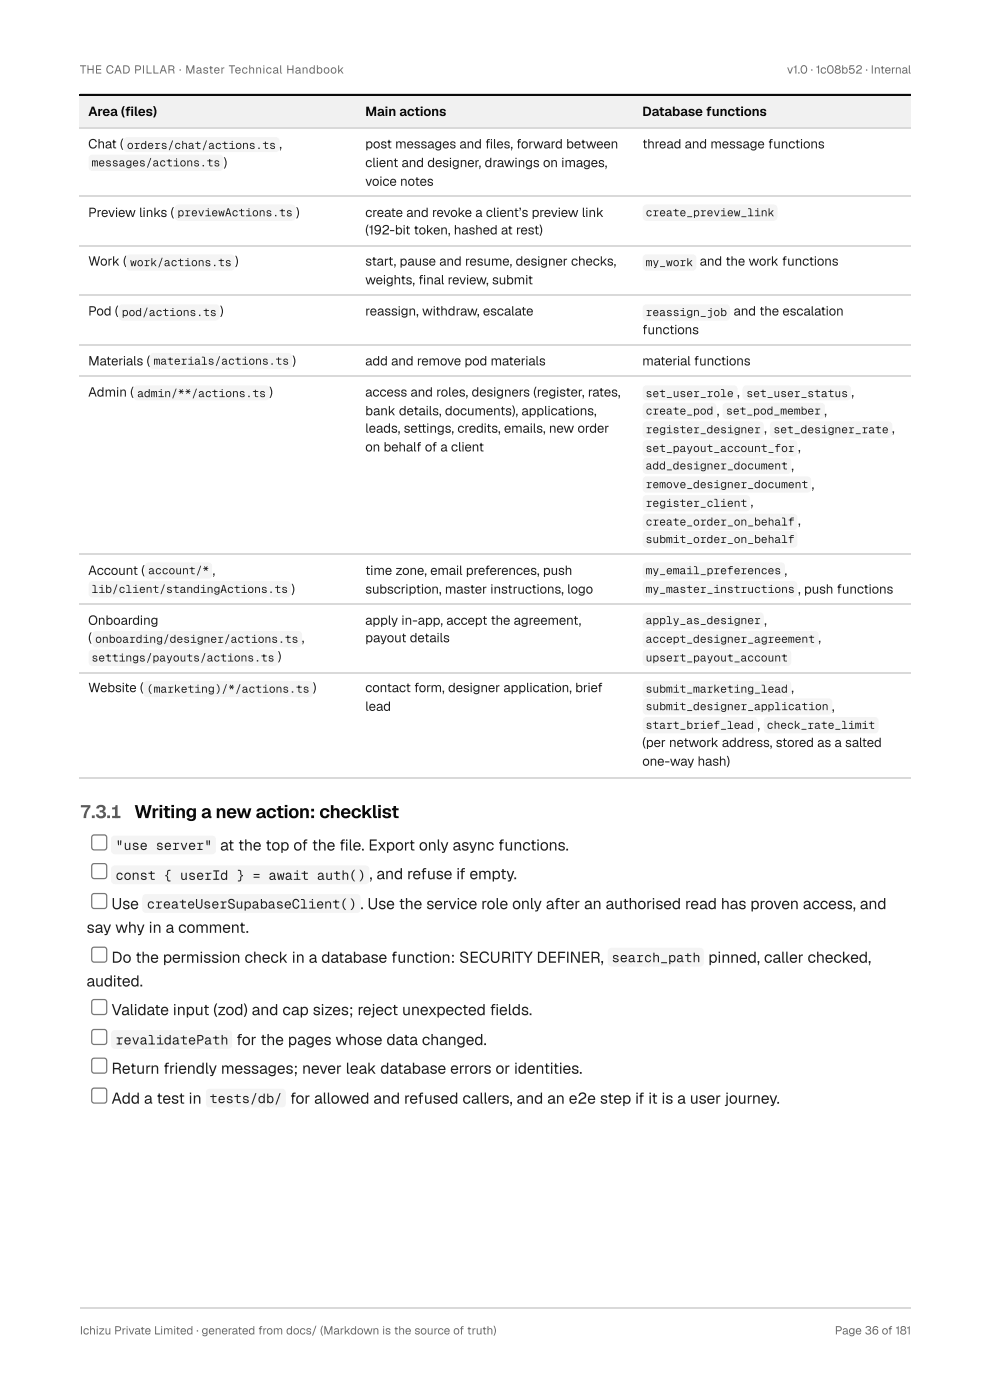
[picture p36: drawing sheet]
<svg xmlns="http://www.w3.org/2000/svg" width="210mm" height="297mm" viewBox="0 0 210 297" stroke-linecap="round" stroke-linejoin="round" font-family="sans-serif">
<defs><g id="words">
<text font-size="3.9" fill="#5c5c5c" x="16.9" y="173.6">7.3.1 Writing a new action: checklist</text>
<g font-size="3.3" fill="#1f1f1f">
<text x="46.7" y="180.4">at the top of the fle. Export only async functions.</text>
<text x="71.9" y="180.4">i</text>
<text x="78.3" y="186.5">,</text>
<text x="79.8" y="186.5">and refuse if empty.</text>
<text x="18.3" y="197.9">say why in a comment.</text>
<text x="23.6" y="192.9">Use</text>
<text x="76.4" y="192.9">.</text>
<text x="77.9" y="192.9">Use the service role only after an authorised read has proven access, and</text>
<text x="18.3" y="209.3">audited.</text>
<text x="23.6" y="204.3">Do the permission check in a database function: SECURITY DEFINER,</text>
<text x="150.2" y="204.3">pinned, caller checked,</text>
<text x="23.6" y="215.4">Validate input (zod) and cap sizes; reject unexpected felds.</text>
<text x="103.8" y="215.4">i</text>
<text x="50.1" y="221.7">for the pages whose data changed.</text>
<text x="23.6" y="227.8">Return friendly messages; never leak database errors or identities.</text>
<text x="23.6" y="234.2">Add a test in</text>
<text x="61.5" y="234.2">for allowed and refused callers, and an e2e step if it is a user journey.</text>
</g>
<g font-size="2.8" fill="#0a0a0a">
<text x="18.7" y="24.6">Area (fles)</text>
<text x="26.5" y="24.6">i</text>
<text x="77.4" y="24.6">Main actions</text>
<text x="136.2" y="24.6">Database functions</text>
</g>
<g font-size="2.8" fill="#1f1f1f">
<text x="18.7" y="31.5">Chat (</text>
<text x="47.4" y="35.5">)</text>
<text x="59.2" y="31.5">,</text>
<text x="77.4" y="31.5">post messages and fles, forward between</text>
<text x="77.4" y="35.5">client and designer, drawings on images,</text>
<text x="102.9" y="31.5">i</text>
<text x="136.2" y="31.5">thread and message functions</text>
<text x="77.4" y="39.4">voice notes</text>
<text x="18.7" y="46">Preview links (</text>
<text x="62.8" y="46">)</text>
<text x="77.4" y="46">create and revoke a client’s preview link</text>
<text x="77.4" y="49.7">(192-bit token, hashed at rest)</text>
<text x="18.7" y="56.4">Work (</text>
<text x="49.8" y="56.4">)</text>
<text x="77.4" y="56.4">start, pause and resume, designer checks,</text>
<text x="148.3" y="56.4">and the work functions</text>
<text x="77.4" y="60.3">weights, fnal review, submit</text>
<text x="88.7" y="60.3">i</text>
<text x="18.7" y="66.9">Pod (</text>
<text x="46.6" y="66.9">)</text>
<text x="77.4" y="66.9">reassign, withdraw, escalate</text>
<text x="136.2" y="70.9">functions</text>
<text x="155.5" y="66.9">and the escalation</text>
<text x="18.7" y="77.5">Materials (</text>
<text x="62" y="77.5">)</text>
<text x="77.4" y="77.5">add and remove pod materials</text>
<text x="136.2" y="77.5">material functions</text>
<text x="18.7" y="84.1">Admin (</text>
<text x="57.1" y="84.1">)</text>
<text x="77.4" y="84.1">access and roles, designers (register, rates,</text>
<text x="77.4" y="88.1">bank details, documents), applications,</text>
<text x="152" y="88.1">,</text>
<text x="156.3" y="84.1">,</text>
<text x="174.8" y="88.1">,</text>
<text x="180.5" y="84.1">,</text>
<text x="77.4" y="91.8">leads, setings, credits, emails, new order</text>
<text x="77.4" y="95.8">on behalf of a client</text>
<text x="88.5" y="91.8">t</text>
<text x="162" y="91.8">,</text>
<text x="169.2" y="95.8">,</text>
<text x="189.1" y="91.8">,</text>
<text x="167.8" y="99.7">,</text>
<text x="159.1" y="107.4">,</text>
<text x="172.1" y="103.7">,</text>
<text x="169.2" y="111.4">,</text>
<text x="18.7" y="122">Account (</text>
<text x="45.1" y="122">,</text>
<text x="61.8" y="125.9">)</text>
<text x="77.4" y="122">time zone, email preferences, push</text>
<text x="77.4" y="125.9">subscription, master instructions, logo</text>
<text x="166.3" y="122">,</text>
<text x="169.2" y="125.9">, push functions</text>
<text x="18.7" y="132.6">Onboarding</text>
<text x="18.7" y="136.3">(</text>
<text x="64" y="136.3">,</text>
<text x="77.4" y="132.6">apply in-app, accept the agreement,</text>
<text x="77.4" y="136.3">payout details</text>
<text x="162" y="132.6">,</text>
<text x="173.5" y="136.3">,</text>
<text x="58.9" y="140.2">)</text>
<text x="18.7" y="146.8">Website (</text>
<text x="66.3" y="146.8">)</text>
<text x="77.4" y="146.8">contact form, designer application, brief</text>
<text x="167.8" y="146.8">,</text>
<text x="77.4" y="150.8">lead</text>
<text x="160.6" y="154.8">,</text>
<text x="176.4" y="150.8">,</text>
<text x="136.2" y="158.5">(per network address, stored as a salted</text>
<text x="136.2" y="162.4">one-way hash)</text>
<text x="24.5" y="180.3">&quot;use server&quot;</text>
<text x="24.5" y="186.7">const { userId } = await auth()</text>
<text x="31.1" y="192.8">createUserSupabaseClient()</text>
<text x="129.7" y="204.1">search_path</text>
<text x="24.5" y="221.6">revalidatePath</text>
<text x="44.4" y="234">tests/db/</text>
</g>
<g font-size="2.5" fill="#6b6b6b">
<text x="16.9" y="15.6">THE CAD PILLAR · Master Technical Handbook</text>
<text x="166.8" y="15.6">v1.0 · 1c08b52 · Internal</text>
<text x="16.9" y="283.1">Ichizu Private Limited · generated from docs/ (Markdown is the source of truth)</text>
<text x="177" y="283.1">Page 36 of 181</text>
</g>
<g font-size="2.4" fill="#1f1f1f">
<text x="19.4" y="35.3">messages/actions.ts</text>
<text x="26.9" y="31.6">orders/chat/actions.ts</text>
<text x="37.6" y="45.9">previewActions.ts</text>
<text x="136.9" y="45.9">create_preview_link</text>
<text x="27.6" y="56.5">work/actions.ts</text>
<text x="136.9" y="56.5">my_work</text>
<text x="25.8" y="67.1">pod/actions.ts</text>
<text x="136.9" y="67.1">reassign_job</text>
<text x="32.6" y="77.4">materials/actions.ts</text>
<text x="29.1" y="84.3">admin/**/actions.ts</text>
<text x="136.9" y="84.3">set_user_role</text>
<text x="136.9" y="88">create_pod</text>
<text x="153.9" y="88">set_pod_member</text>
<text x="158.2" y="84.3">set_user_status</text>
<text x="136.9" y="91.9">register_designer</text>
<text x="136.9" y="95.9">set_payout_account_for</text>
<text x="164" y="91.9">set_designer_rate</text>
<text x="136.9" y="99.6">add_designer_document</text>
<text x="136.9" y="103.6">remove_designer_document</text>
<text x="136.9" y="107.5">register_client</text>
<text x="136.9" y="111.5">create_order_on_behalf</text>
<text x="136.9" y="115.2">submit_order_on_behalf</text>
<text x="19.4" y="125.8">lib/client/standingActions.ts</text>
<text x="31.4" y="121.8">account/*</text>
<text x="136.9" y="121.8">my_email_preferences</text>
<text x="136.9" y="125.8">my_master_instructions</text>
<text x="20.2" y="136.4">onboarding/designer/actions.ts</text>
<text x="136.9" y="132.4">apply_as_designer</text>
<text x="136.9" y="136.4">accept_designer_agreement</text>
<text x="19.4" y="140.3">settings/payouts/actions.ts</text>
<text x="136.9" y="140.3">upsert_payout_account</text>
<text x="31.1" y="147">(marketing)/*/actions.ts</text>
<text x="136.9" y="147">submit_marketing_lead</text>
<text x="136.9" y="150.7">submit_designer_application</text>
<text x="136.9" y="154.6">start_brief_lead</text>
<text x="162.5" y="154.6">check_rate_limit</text>
</g>
</g></defs>
<path d="M16.9 20h176.2M16.9 277.4h176.2" fill="none" stroke="#d9d9d9" stroke-width=".26"/>
<g fill="#f1f1f1">
<path d="M16.9 20.4h58.8v6.9h-58.8z"/>
<path d="M75.7 20.4h58.7v6.9h-58.7z"/>
<path d="M134.4 20.4h58.6v6.9h-58.6z"/>
</g>
<path d="M16.9 20.2h176.1" fill="none" stroke="#0a0a0a" stroke-width=".26"/>
<path d="M16.9 27.1h176.1" fill="none" stroke="#bdbdbd" stroke-width=".26"/>
<path d="M16.9 27.1h176.1M16.9 41.7h176.1M16.9 52.3h176.1M16.9 62.6h176.1M16.9 73.2h176.1M16.9 79.8h176.1M16.9 117.6h176.1M16.9 128.2h176.1M16.9 142.7h176.1M16.9 165h176.1" fill="none" stroke="#d9d9d9" stroke-width=".26"/>
<g fill="#f4f4f4">
<path d="M26.4 29.3l.6-.2h31.5a.79 .79 0 0 1 .8 .8v1.6a.8 .8 0 0 1-.8 .8h-31.5a.8 .8 0 0 1-.8-.8v-1.8z"/>
<path d="M19 33l.6-.2h27a.79 .79 0 0 1 .8 .8v1.9a.79 .79 0 0 1-.8 .7h-27a.79 .79 0 0 1-.8-.7v-1.9z"/>
<path d="M37.3 43.6l.5-.2h24.1a.79 .79 0 0 1 .8 .8v1.8a.8 .8 0 0 1-.8 .8h-24.1a.8 .8 0 0 1-.8-.8v-1.8z"/>
<path d="M136.5 43.6l.6-.2h26.9a.79 .79 0 0 1 .8 .8v1.8a.8 .8 0 0 1-.8 .8h-26.9a.8 .8 0 0 1-.8-.8v-1.8z"/>
<path d="M27 54.2l.5-.2h21.4a.79 .79 0 0 1 .8 .8v1.8a.79 .79 0 0 1-.8 .8h-21.4a.79 .79 0 0 1-.8-.8v-1.8z"/>
<path d="M136.5 54.2l.6-.2h9.7a.79 .79 0 0 1 .8 .8v1.8a.79 .79 0 0 1-.8 .8h-9.7a.79 .79 0 0 1-.8-.8v-1.8z"/>
<path d="M25.4 64.8l.5-.2h19.9a.79 .79 0 0 1 .8 .7v1.9a.8 .8 0 0 1-.8 .8h-19.9a.8 .8 0 0 1-.8-.8v-1.9z"/>
<path d="M136.5 64.8l.6-.2h16.9a.79 .79 0 0 1 .8 .7v1.9a.8 .8 0 0 1-.8 .8h-16.9a.8 .8 0 0 1-.8-.8v-1.9z"/>
<path d="M32 75.1l.5-.2h28.6a.79 .79 0 0 1 .8 .8v1.8a.79 .79 0 0 1-.8 .8h-28.6a.79 .79 0 0 1-.8-.8v-1.8z"/>
<path d="M28.5 82l.6-.2h27.3a.79 .79 0 0 1 .7 .7v1.6a.79 .79 0 0 1-.7 .8h-27.3a.79 .79 0 0 1-.8-.8v-1.7z"/>
<path d="M136.5 82l.6-.2h18.5a.79 .79 0 0 1 .8 .7v1.6a.79 .79 0 0 1-.8 .8h-18.5a.79 .79 0 0 1-.8-.8v-1.7z"/>
<path d="M157.7 82l.5-.2h21.4a.79 .79 0 0 1 .8 .7v1.6a.79 .79 0 0 1-.8 .8h-21.4a.79 .79 0 0 1-.8-.8v-1.7z"/>
<path d="M136.5 85.7l.6-.2h14a.79 .79 0 0 1 .8 .8v1.8a.8 .8 0 0 1-.8 .8h-14a.8 .8 0 0 1-.8-.8v-1.8z"/>
<path d="M153.4 85.7l.6-.2h20.1a.79 .79 0 0 1 .8 .8v1.8a.8 .8 0 0 1-.8 .8h-20.1a.8 .8 0 0 1-.8-.8v-1.8z"/>
<path d="M136.5 89.7l.6-.3h24a.79 .79 0 0 1 .8 .8v1.9a.8 .8 0 0 1-.8 .8h-24a.8 .8 0 0 1-.8-.8v-1.9z"/>
<path d="M163.5 89.7l.5-.3h24.4a.79 .79 0 0 1 .8 .8v1.9a.8 .8 0 0 1-.8 .8h-24.4a.8 .8 0 0 1-.8-.8v-1.9z"/>
<path d="M136.5 93.6l.6-.2h31.2a.79 .79 0 0 1 .8 .8v1.8a.8 .8 0 0 1-.8 .8h-31.2a.8 .8 0 0 1-.8-.8v-1.8z"/>
<path d="M136.5 97.3l.6-.2h29.8a.79 .79 0 0 1 .8 .8v1.8a.79 .79 0 0 1-.8 .8h-29.8a.79 .79 0 0 1-.8-.8v-1.8z"/>
<path d="M136.5 101.3l.6-.2h34.1a.79 .79 0 0 1 .8 .8v1.8a.79 .79 0 0 1-.8 .8h-34.1a.79 .79 0 0 1-.8-.8v-1.8z"/>
<path d="M136.5 105.3l.6-.3h21.1a.79 .79 0 0 1 .8 .8v1.9a.8 .8 0 0 1-.8 .8h-21.1a.8 .8 0 0 1-.8-.8v-1.9z"/>
<path d="M136.5 109.2l.6-.2h31.2a.79 .79 0 0 1 .8 .8v1.9a.79 .79 0 0 1-.8 .7h-31.2a.79 .79 0 0 1-.8-.7v-1.9z"/>
<path d="M136.5 112.9l.6-.2h31.2a.79 .79 0 0 1 .8 .8v1.9a.79 .79 0 0 1-.8 .7h-31.2a.79 .79 0 0 1-.8-.7v-1.9z"/>
<path d="M30.9 119.6l.6-.3h12.7a.79 .79 0 0 1 .8 .8v1.9a.8 .8 0 0 1-.8 .8h-12.7a.8 .8 0 0 1-.8-.8v-1.9z"/>
<path d="M19 123.5l.6-.2h41.3a.79 .79 0 0 1 .7 .8v1.8a.8 .8 0 0 1-.7 .8h-41.3a.8 .8 0 0 1-.8-.8v-1.8z"/>
<path d="M136.5 119.6l.6-.3h28.5a.79 .79 0 0 1 .8 .8v1.9a.8 .8 0 0 1-.8 .8h-28.5a.8 .8 0 0 1-.8-.8v-1.9z"/>
<path d="M136.5 123.5l.6-.2h31.2a.79 .79 0 0 1 .8 .8v1.8a.8 .8 0 0 1-.8 .8h-31.2a.8 .8 0 0 1-.8-.8v-1.8z"/>
<path d="M19.8 134.1l.6-.2h42.8a.79 .79 0 0 1 .8 .8v1.8a.8 .8 0 0 1-.8 .8h-42.8a.8 .8 0 0 1-.8-.8v-1.8z"/>
<path d="M19 138.1l.6-.3h38.6a.79 .79 0 0 1 .8 .8v1.9a.8 .8 0 0 1-.8 .8h-38.6a.8 .8 0 0 1-.8-.8v-1.9z"/>
<path d="M136.5 130.1l.6-.2h24a.79 .79 0 0 1 .8 .8v1.9a.79 .79 0 0 1-.8 .7h-24a.79 .79 0 0 1-.8-.7v-1.9z"/>
<path d="M136.5 134.1l.6-.2h35.7a.79 .79 0 0 1 .8 .8v1.8a.8 .8 0 0 1-.8 .8h-35.7a.8 .8 0 0 1-.8-.8v-1.8z"/>
<path d="M136.5 138.1l.6-.3h29.8a.79 .79 0 0 1 .8 .8v1.9a.8 .8 0 0 1-.8 .8h-29.8a.8 .8 0 0 1-.8-.8v-1.9z"/>
<path d="M30.7 144.7l.5-.2h34.4a.79 .79 0 0 1 .8 .8v1.8a.8 .8 0 0 1-.8 .8h-34.4a.8 .8 0 0 1-.8-.8v-1.8z"/>
<path d="M136.5 144.7l.6-.2h29.8a.79 .79 0 0 1 .8 .8v1.8a.8 .8 0 0 1-.8 .8h-29.8a.8 .8 0 0 1-.8-.8v-1.8z"/>
<path d="M136.5 148.4l.6-.2h38.6a.79 .79 0 0 1 .8 .8v1.8a.8 .8 0 0 1-.8 .8h-38.6a.8 .8 0 0 1-.8-.8v-1.8z"/>
<path d="M136.5 152.4l.6-.3h22.7a.79 .79 0 0 1 .8 .8v1.9a.79 .79 0 0 1-.8 .8h-22.7a.79 .79 0 0 1-.8-.8v-1.9z"/>
<path d="M162.2 152.4l.5-.3h22.8a.79 .79 0 0 1 .8 .8v1.9a.79 .79 0 0 1-.8 .8h-22.8a.79 .79 0 0 1-.8-.8v-1.9z"/>
</g>
<path d="M19.5 177.2l.4-.1h2.3l.3 .1 .2 .4v2.3l-.2 .3-.3 .2h-2.3l-.4-.2-.1-.3v-2.3z" fill="#fff"/>
<path d="M19.6 177.3l.4-.2h2.1l.4 .2 .1 .4v2.1l-.1 .4-.4 .1h-2.1l-.4-.1-.2-.4v-2.1z" fill="none" stroke="#767676" stroke-width=".26"/>
<path d="M23.8 177.5l.5-.2h20.7a.79 .79 0 0 1 .8 .8v2.3a.8 .8 0 0 1-.8 .8h-20.7a.8 .8 0 0 1-.8-.8v-2.3z" fill="#f4f4f4"/>
<path d="M19.5 183.3l.4-.2h2.3l.3 .2 .2 .4v2.2l-.2 .4-.3 .2h-2.3l-.4-.2-.1-.4v-2.2z" fill="#fff"/>
<path d="M19.6 183.4l.4-.2h2.1l.4 .2 .1 .3v2.2l-.1 .3-.4 .2h-2.1l-.4-.2-.2-.3v-2.2z" fill="none" stroke="#767676" stroke-width=".26"/>
<path d="M23.8 183.8l.5-.2h53.2a.79 .79 0 0 1 .8 .8v2.4a.79 .79 0 0 1-.8 .8h-53.2a.79 .79 0 0 1-.8-.8v-2.4z" fill="#f4f4f4"/>
<path d="M19.5 189.6l.4-.1h2.3l.3 .1 .2 .4v2.3l-.2 .4-.3 .1h-2.3l-.4-.1-.1-.4v-2.3z" fill="#fff"/>
<path d="M19.6 189.7l.4-.1h2.1l.4 .1 .1 .4v2.1l-.1 .4-.4 .1h-2.1l-.4-.1-.2-.4v-2.1z" fill="none" stroke="#767676" stroke-width=".26"/>
<path d="M30.4 189.9l.6-.2h44.7a.79 .79 0 0 1 .8 .8v2.4a.8 .8 0 0 1-.8 .8h-44.7a.8 .8 0 0 1-.8-.8v-2.4z" fill="#f4f4f4"/>
<path d="M19.5 201l.4-.1h2.3l.3 .1 .2 .4v2.3l-.2 .3-.3 .2h-2.3l-.4-.2-.1-.3v-2.3z" fill="#fff"/>
<path d="M19.6 201.1l.4-.2h2.1l.4 .2 .1 .4v2.1l-.1 .4-.4 .1h-2.1l-.4-.1-.2-.4v-2.1z" fill="none" stroke="#767676" stroke-width=".26"/>
<path d="M129.1 201.3l.5-.2h18.8a.79 .79 0 0 1 .8 .8v2.4a.8 .8 0 0 1-.8 .7h-18.8a.8 .8 0 0 1-.8-.7v-2.4z" fill="#f4f4f4"/>
<path d="M19.5 212.1l.4-.1h2.3l.3 .1 .2 .4v2.3l-.2 .4-.3 .1h-2.3l-.4-.1-.1-.4v-2.3z" fill="#fff"/>
<path d="M19.6 212.2l.4-.1h2.1l.4 .1 .1 .4v2.1l-.1 .4-.4 .1h-2.1l-.4-.1-.2-.4v-2.1z" fill="none" stroke="#767676" stroke-width=".26"/>
<path d="M19.5 218.5l.4-.2h2.3l.3 .2 .2 .4v2.2l-.2 .4-.3 .2h-2.3l-.4-.2-.1-.4v-2.2z" fill="#fff"/>
<path d="M19.6 218.6l.4-.2h2.1l.4 .2 .1 .3v2.2l-.1 .3-.4 .2h-2.1l-.4-.2-.2-.3v-2.2z" fill="none" stroke="#767676" stroke-width=".26"/>
<path d="M23.8 218.8l.5-.3h24.1a.79 .79 0 0 1 .8 .8v2.4a.79 .79 0 0 1-.8 .8h-24.1a.79 .79 0 0 1-.8-.8v-2.4z" fill="#f4f4f4"/>
<path d="M19.5 224.6l.4-.2h2.3l.3 .2 .2 .3v2.3l-.2 .4-.3 .1h-2.3l-.4-.1-.1-.4v-2.3z" fill="#fff"/>
<path d="M19.6 224.6l.4-.1h2.1l.4 .1 .1 .4v2.1l-.1 .4-.4 .2h-2.1l-.4-.2-.2-.4v-2.1z" fill="none" stroke="#767676" stroke-width=".26"/>
<path d="M19.5 230.9l.4-.1h2.3l.3 .1 .2 .4v2.3l-.2 .3-.3 .2h-2.3l-.4-.2-.1-.3v-2.3z" fill="#fff"/>
<path d="M19.6 231l.4-.2h2.1l.4 .2 .1 .4v2.1l-.1 .4-.4 .1h-2.1l-.4-.1-.2-.4v-2.1z" fill="none" stroke="#767676" stroke-width=".26"/>
<path d="M43.9 231.2l.5-.2h15.4a.79 .79 0 0 1 .8 .8v2.4a.79 .79 0 0 1-.8 .7h-15.4a.79 .79 0 0 1-.7-.7v-2.4z" fill="#f4f4f4"/>
<use href="#words"/>
</svg>
